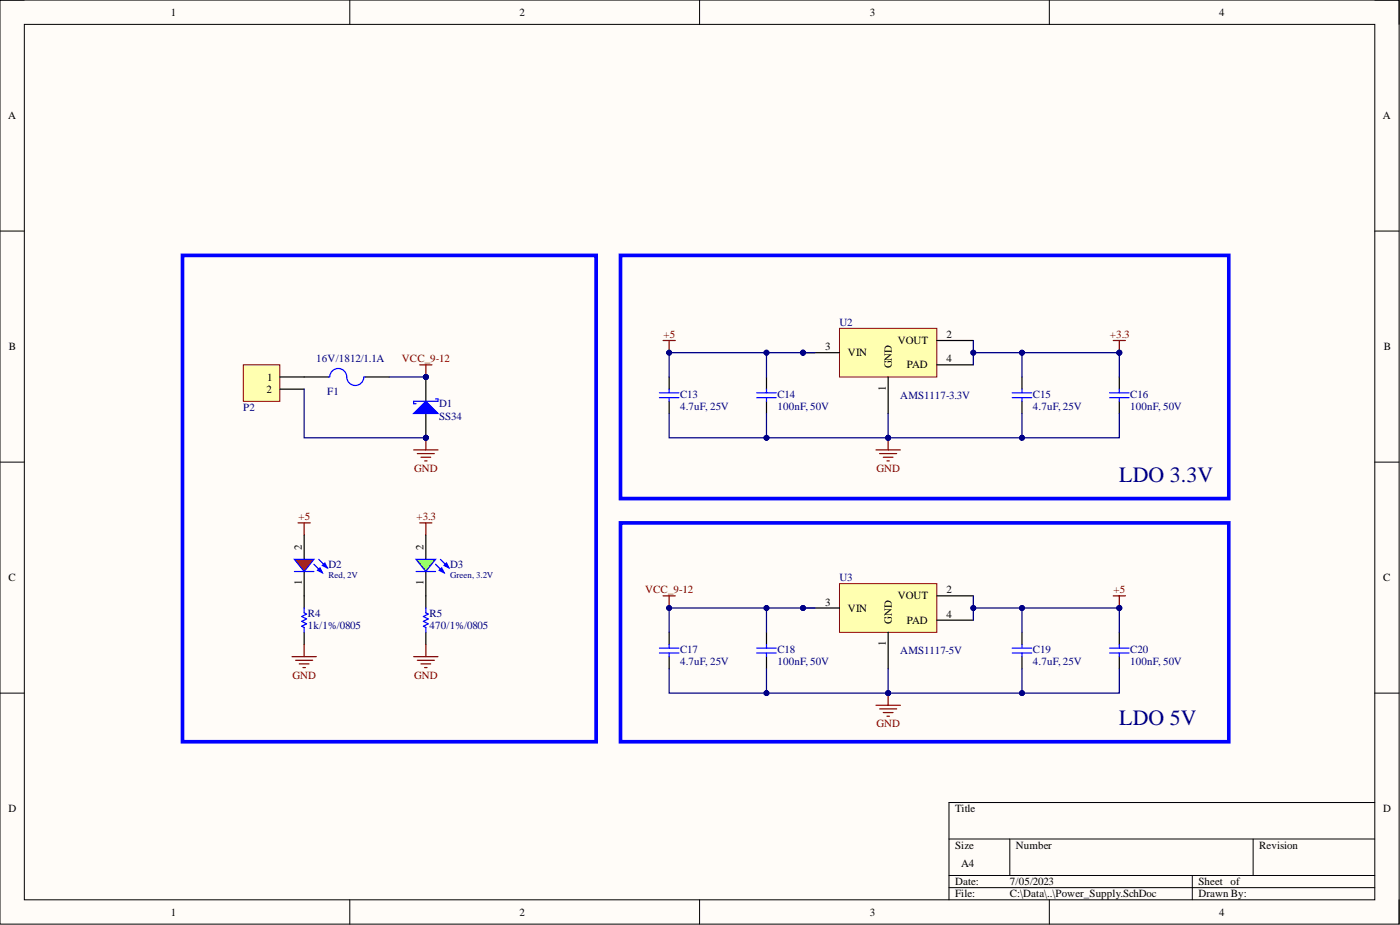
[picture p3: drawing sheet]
<svg xmlns="http://www.w3.org/2000/svg" width="292mm" height="193mm" viewBox="0 0 292 193" stroke-linecap="round" stroke-linejoin="round" font-family="sans-serif">
<defs><g id="words">
<g font-size="4.6" fill="#000080">
<text x="233.5" y="100.5">LDO 3.3V</text>
<text x="233.5" y="151.2">LDO 5V</text>
</g>
<g font-size="2.3">
<text x="35.6" y="3.3">1</text>
<text x="108.4" y="3.3">2</text>
<text x="181.5" y="3.3">3</text>
<text x="254.3" y="3.3">4</text>
<text x="1.7" y="24.9">A</text>
<text x="288.5" y="24.9">A</text>
<text x="187.3" y="71.8">VOUT</text>
<text x="197.5" y="70.5">2</text>
<text x="1.9" y="73.1">B</text>
<text x="172.2" y="73.1">3</text>
<text x="176.9" y="74.3">VIN</text>
<text x="186.1" y="76.9" transform="rotate(-90 186.1 76.9)">GND</text>
<text x="189.2" y="76.9">PAD</text>
<text x="197.5" y="75.6">4</text>
<text x="288.7" y="73.1">B</text>
<text x="55.6" y="81.9">2</text>
<text x="55.8" y="79.4">1</text>
<text x="184.8" y="81.5" transform="rotate(-90 184.8 81.5)">1</text>
<text x="63" y="114.7" transform="rotate(-90 63 114.7)">2</text>
<text x="88.3" y="114.7" transform="rotate(-90 88.3 114.7)">2</text>
<text x="1.8" y="121.3">C</text>
<text x="63" y="122.1" transform="rotate(-90 63 122.1)">1</text>
<text x="88.3" y="122.1" transform="rotate(-90 88.3 122.1)">1</text>
<text x="187.3" y="125.1">VOUT</text>
<text x="197.5" y="123.8">2</text>
<text x="288.6" y="121.3">C</text>
<text x="172.2" y="126.3">3</text>
<text x="176.9" y="127.6">VIN</text>
<text x="186.1" y="130.1" transform="rotate(-90 186.1 130.1)">GND</text>
<text x="189.2" y="130.1">PAD</text>
<text x="197.5" y="128.9">4</text>
<text x="184.8" y="134.8" transform="rotate(-90 184.8 134.8)">1</text>
<text x="1.8" y="169.5">D</text>
<text x="199.3" y="169.5">Title</text>
<text x="288.6" y="169.5">D</text>
<text x="199.3" y="177.1">Size</text>
<text x="212" y="177.1">Number</text>
<text x="262.7" y="177.1">Revision</text>
<text x="199.3" y="184.7">Date:</text>
<text x="200.5" y="180.9">A4</text>
<text x="210.7" y="184.7">7/05/2023</text>
<text x="250" y="184.7">Sheet of</text>
<text x="35.6" y="191">1</text>
<text x="108.4" y="191">2</text>
<text x="181.5" y="191">3</text>
<text x="199.3" y="187.2">File:</text>
<text x="210.7" y="187.2">C:\Data\..\Power_Supply.SchDoc</text>
<text x="250" y="187.2">Drawn By:</text>
<text x="254.3" y="191">4</text>
</g>
<g font-size="2.3" fill="#800000">
<text x="138.4" y="70.5">+5</text>
<text x="231.6" y="70.5">+3.3</text>
<text x="83.9" y="75.6">VCC_9-12</text>
<text x="86.4" y="98.4">GND</text>
<text x="182.9" y="98.4">GND</text>
<text x="62.3" y="108.6">+5</text>
<text x="86.9" y="108.6">+3.3</text>
<text x="134.6" y="123.8">VCC_9-12</text>
<text x="232.3" y="123.8">+5</text>
<text x="61" y="141.6">GND</text>
<text x="86.4" y="141.6">GND</text>
<text x="182.9" y="151.7">GND</text>
</g>
<g font-size="2.3" fill="#000080">
<text x="175.2" y="68">U2</text>
<text x="66" y="75.6">16V/1812/1.1A</text>
<text x="68.3" y="82.5">F1</text>
<text x="141.9" y="83">C13</text>
<text x="162.2" y="83">C14</text>
<text x="187.8" y="83.2">AMS1117-3.3V</text>
<text x="215.5" y="83">C15</text>
<text x="235.8" y="83">C16</text>
<text x="50.8" y="85.7">P2</text>
<text x="91.6" y="87.5">SS34</text>
<text x="91.6" y="85">D1</text>
<text x="141.9" y="85.5">4.7uF, 25V</text>
<text x="162.2" y="85.5">100nF, 50V</text>
<text x="215.5" y="85.5">4.7uF, 25V</text>
<text x="235.8" y="85.5">100nF, 50V</text>
<text x="68.5" y="118.5">D2</text>
<text x="93.9" y="118.5">D3</text>
<text x="175.2" y="121.3">U3</text>
<text x="64.2" y="131.2">1k/1%/0805</text>
<text x="64.2" y="128.6">R4</text>
<text x="89.6" y="131.2">470/1%/0805</text>
<text x="89.6" y="128.6">R5</text>
<text x="141.9" y="136.2">C17</text>
<text x="162.2" y="136.2">C18</text>
<text x="187.8" y="136.5">AMS1117-5V</text>
<text x="215.5" y="136.2">C19</text>
<text x="235.8" y="136.2">C20</text>
<text x="141.9" y="138.8">4.7uF, 25V</text>
<text x="162.2" y="138.8">100nF, 50V</text>
<text x="215.5" y="138.8">4.7uF, 25V</text>
<text x="235.8" y="138.8">100nF, 50V</text>
</g>
<g font-size="1.9" fill="#000080">
<text x="68.5" y="120.6">Red, 2V</text>
<text x="93.9" y="120.6">Green, 3.2V</text>
</g>
</g></defs>
<path d="M0 0h291.9v192.8h-291.9z" fill-rule="evenodd" fill="#fffcf8"/>
<path d="M0 0h291.9v192.8h-291.9z" fill="none" stroke="#000" stroke-width=".21"/>
<path d="M5.1 5.1h281.7v182.6h-281.7z" fill-rule="evenodd" fill="#fffcf8"/>
<g fill="none" stroke="#000" stroke-width=".21">
<path d="M0 0h5.1M5.1 5.1h281.7v182.6h-281.7zM73 0v5.1M146 0v5.1M218.9 0v5.1M286.8 0h5.1v5.1M0 48.2h5.1M286.8 48.2h5.1M0 96.4h5.1M286.8 96.4h5.1M0 144.6h5.1M286.8 144.6h5.1"/>
<path d="M198 175h88.8M210.7 175v7.6M261.5 175v7.6M286.8 167.4h-88.8v20.3M73 187.7v5.1M146 187.7v5.1M198 182.6h88.8M198 185.2h88.8M218.9 187.7v5.1M248.8 182.6v5.1M291.9 187.7v5.1"/>
</g>
<path d="M86.3 93.9h5.1M87.1 94.6h3.5M87.8 95.4h2.1M88.6 96.1h.5M88.8 91.3v2.6" fill="none" stroke="#800000" stroke-width=".25"/>
<circle cx="88.8" cy="91.3" r=".51" fill="#000080"/>
<circle cx="88.8" cy="91.3" r=".51" fill="none" stroke="#000080" stroke-width=".21"/>
<path d="M87.6 76.1h2.5M88.8 76.1v2.5" fill="none" stroke="#800000" stroke-width=".25"/>
<circle cx="88.8" cy="78.6" r=".51" fill="#000080"/>
<circle cx="88.8" cy="78.6" r=".51" fill="none" stroke="#000080" stroke-width=".21"/>
<circle cx="167.5" cy="73.6" r=".51" fill="#000080"/>
<circle cx="167.5" cy="73.6" r=".51" fill="none" stroke="#000080" stroke-width=".21"/>
<path d="M175.2 68.5h20.3v10.1h-20.3z" fill-rule="evenodd" fill="#ffffb0"/>
<path d="M175.2 68.5h20.3v10.1h-20.3z" fill="none" stroke="#800000" stroke-width=".21"/>
<path d="M167.5 73.6h7.7M185.3 78.6v7.7" fill="none" stroke="#000" stroke-width=".25"/>
<circle cx="167.5" cy="73.6" r=".51" fill="#000080"/>
<circle cx="167.5" cy="73.6" r=".51" fill="none" stroke="#000080" stroke-width=".21"/>
<path d="M195.5 71h7.6M195.5 76.1h7.6" fill="none" stroke="#000" stroke-width=".25"/>
<path d="M182.8 93.9h5M183.5 94.6h3.6M184.3 95.4h2M185.1 96.1h.5M185.3 91.3v2.6" fill="none" stroke="#800000" stroke-width=".25"/>
<circle cx="185.3" cy="91.3" r=".51" fill="#000080"/>
<circle cx="185.3" cy="91.3" r=".51" fill="none" stroke="#000080" stroke-width=".21"/>
<path d="M63.5 124.3v2.5M63.5 131.9v2.5M88.8 124.3v2.5M88.8 131.9v2.5" fill="none" stroke="#000" stroke-width=".25"/>
<path d="M63.5 126.8v1.1l.5 .2-1 .5 1 .5-1 .5 1 .5-1 .5 .5 .3v1M88.8 126.8v1.1l.6 .2-1.1 .5 1.1 .5-1.1 .5 1.1 .5-1.1 .5 .5 .3v1" fill="none" stroke="#00f" stroke-width=".25"/>
<g fill="none" stroke="#800000" stroke-width=".25">
<path d="M138.3 71h2.6M139.6 71v2.6M62.2 109.1h2.5M63.5 109.1v2.5M87.6 109.1h2.5M88.8 109.1v2.5M60.9 137h5.1M61.7 137.7h3.5M62.4 138.5h2.1M63.2 139.3h.5M63.5 134.4v2.6M86.3 137h5.1"/>
<path d="M87.1 137.7h3.5M87.8 138.5h2.1M88.6 139.3h.5M88.8 134.4v2.6"/>
</g>
<circle cx="139.6" cy="73.6" r=".51" fill="#000080"/>
<circle cx="139.6" cy="73.6" r=".51" fill="none" stroke="#000080" stroke-width=".21"/>
<path d="M232.3 71h2.5M233.5 71v2.6" fill="none" stroke="#800000" stroke-width=".25"/>
<circle cx="233.5" cy="73.6" r=".51" fill="#000080"/>
<circle cx="233.5" cy="73.6" r=".51" fill="none" stroke="#000080" stroke-width=".21"/>
<path d="M63.5 78.6h5M76.2 78.6h5" fill="none" stroke="#000" stroke-width=".25"/>
<path d="M68.5 78.6h.3M68.8 78.6a1.77 1.77 0 0 1 1.8-1.7 1.77 1.77 0 0 1 1.7 1.7 1.78 1.78 0 0 0 1.8 1.8 1.78 1.78 0 0 0 1.8-1.7M75.9 78.6h.3" fill="none" stroke="#00f" stroke-width=".25"/>
<circle cx="88.8" cy="91.3" r=".51" fill="#000080"/>
<circle cx="88.8" cy="91.3" r=".51" fill="none" stroke="#000080" stroke-width=".21"/>
<circle cx="88.8" cy="78.6" r=".51" fill="#000080"/>
<circle cx="88.8" cy="78.6" r=".51" fill="none" stroke="#000080" stroke-width=".21"/>
<path d="M88.8 86.3v5" fill="none" stroke="#000" stroke-width=".25"/>
<circle cx="88.8" cy="91.3" r=".51" fill="#000080"/>
<circle cx="88.8" cy="91.3" r=".51" fill="none" stroke="#000080" stroke-width=".21"/>
<path d="M88.8 78.6v5.1" fill="none" stroke="#000" stroke-width=".25"/>
<circle cx="88.8" cy="78.6" r=".51" fill="#000080"/>
<circle cx="88.8" cy="78.6" r=".51" fill="none" stroke="#000080" stroke-width=".21"/>
<path d="M86.3 86.3l2.5-2.6 2.6 2.6z" fill="#00f"/>
<path d="M86.3 86.3l2.5-2.6 2.6 2.6zM90.9 83.2h.5v.5h-5.1v.5h.5" fill="none" stroke="#00f" stroke-width=".25"/>
<path d="M129.5 53.3h126.9v50.7h-126.9z" fill="none" stroke="#00f" stroke-width=".76"/>
<path d="M182.8 147.1h5M183.5 147.9h3.6M184.3 148.7h2M185.1 149.4h.5M185.3 144.6v2.5" fill="none" stroke="#800000" stroke-width=".25"/>
<circle cx="185.3" cy="144.6" r=".51" fill="#000080"/>
<circle cx="185.3" cy="144.6" r=".51" fill="none" stroke="#000080" stroke-width=".21"/>
<path d="M232.3 124.3h2.5M233.5 124.3v2.5" fill="none" stroke="#800000" stroke-width=".25"/>
<circle cx="233.5" cy="126.8" r=".51" fill="#000080"/>
<circle cx="233.5" cy="126.8" r=".51" fill="none" stroke="#000080" stroke-width=".21"/>
<circle cx="167.5" cy="126.8" r=".51" fill="#000080"/>
<circle cx="167.5" cy="126.8" r=".51" fill="none" stroke="#000080" stroke-width=".21"/>
<path d="M175.2 121.8h20.3v10.1h-20.3z" fill-rule="evenodd" fill="#ffffb0"/>
<path d="M175.2 121.8h20.3v10.1h-20.3z" fill="none" stroke="#800000" stroke-width=".21"/>
<path d="M167.5 126.8h7.7M185.3 131.9v7.6" fill="none" stroke="#000" stroke-width=".25"/>
<circle cx="167.5" cy="126.8" r=".51" fill="#000080"/>
<circle cx="167.5" cy="126.8" r=".51" fill="none" stroke="#000080" stroke-width=".21"/>
<path d="M195.5 124.3h7.6M195.5 129.4h7.6" fill="none" stroke="#000" stroke-width=".25"/>
<path d="M138.3 124.3h2.6M139.6 124.3v2.5" fill="none" stroke="#800000" stroke-width=".25"/>
<circle cx="139.6" cy="126.8" r=".51" fill="#000080"/>
<circle cx="139.6" cy="126.8" r=".51" fill="none" stroke="#000080" stroke-width=".21"/>
<path d="M129.5 109.1h126.9v45.6h-126.9z" fill="none" stroke="#00f" stroke-width=".76"/>
<path d="M50.8 76.1h7.6v7.6h-7.6z" fill-rule="evenodd" fill="#ffffb0"/>
<path d="M50.8 76.1h7.6v7.6h-7.6z" fill="none" stroke="#800000" stroke-width=".21"/>
<g fill="none" stroke="#000" stroke-width=".25">
<path d="M58.4 78.6h5.1M139.6 78.6v2.6M159.9 78.6v2.6M213.2 78.6v2.6M233.5 78.6v2.6M58.4 81.2h5.1M139.6 83.7v2.6M159.9 83.7v2.6M213.2 83.7v2.6M233.5 83.7v2.6M63.5 111.6v5.1M63.5 119.2v5.1"/>
<path d="M139.6 131.9v2.5M139.6 137v2.5M159.9 131.9v2.5M159.9 137v2.5M213.2 131.9v2.5M213.2 137v2.5M233.5 131.9v2.5M233.5 137v2.5"/>
</g>
<g fill="none" stroke="#00f" stroke-width=".25">
<path d="M137.6 81.9h4M137.6 83h4M139.6 81.2v.7M139.6 83v.7M157.9 81.9h4.1M157.9 83h4.1M159.9 81.2v.7M159.9 83v.7M211.2 81.9h4.1M211.2 83h4.1M213.2 81.2v.7M213.2 83v.7"/>
<path d="M231.5 81.9h4.1M231.5 83h4.1M233.5 81.2v.7M233.5 83v.7M137.6 135.2h4M137.6 136.2h4M139.6 134.4v.8M139.6 136.2v.8M157.9 135.2h4.1M157.9 136.2h4.1M159.9 134.4v.8M159.9 136.2v.8"/>
<path d="M211.2 135.2h4.1M211.2 136.2h4.1M213.2 134.4v.8M213.2 136.2v.8M231.5 135.2h4.1M231.5 136.2h4.1M233.5 134.4v.8M233.5 136.2v.8"/>
</g>
<path d="M61.4 116.7h4.1l-2 2.5z" fill="#f00"/>
<path d="M61.4 116.7h4.1l-2 2.5zM61.4 119.2h4.1M65.5 117.7l1.8 1.8M66.5 116.7l1.8 1.8" fill="none" stroke="#00f" stroke-width=".25"/>
<path d="M67.3 118l.5-.5 .5 1z" fill="#00f"/>
<path d="M67.3 118l.5-.5 .5 1z" fill="none" stroke="#00f" stroke-width=".25"/>
<path d="M66.3 119l.5-.5 .5 1z" fill="#00f"/>
<path d="M66.3 119l.5-.5 .5 1z" fill="none" stroke="#00f" stroke-width=".25"/>
<path d="M88.8 111.6v5.1M88.8 119.2v5.1" fill="none" stroke="#000" stroke-width=".25"/>
<path d="M86.8 116.7h4.1l-2.1 2.5z" fill="#0f0"/>
<path d="M86.8 116.7h4.1l-2.1 2.5zM86.8 119.2h4.1M90.9 117.7l1.8 1.8M91.9 116.7l1.8 1.8" fill="none" stroke="#00f" stroke-width=".25"/>
<path d="M92.7 118l.5-.5 .5 1z" fill="#00f"/>
<path d="M92.7 118l.5-.5 .5 1z" fill="none" stroke="#00f" stroke-width=".25"/>
<path d="M91.6 119l.5-.5 .6 1z" fill="#00f"/>
<path d="M91.6 119l.5-.5 .6 1z" fill="none" stroke="#00f" stroke-width=".25"/>
<path d="M38.1 53.3h86.3v101.4h-86.3z" fill="none" stroke="#00f" stroke-width=".76"/>
<path d="M63.5 81.2v10.1h25.3" fill="none" stroke="#000080" stroke-width=".25"/>
<circle cx="88.8" cy="91.3" r=".51" fill="#000080"/>
<circle cx="88.8" cy="91.3" r=".51" fill="none" stroke="#000080" stroke-width=".21"/>
<path d="M81.2 78.6h7.6" fill="none" stroke="#000080" stroke-width=".25"/>
<circle cx="88.8" cy="78.6" r=".51" fill="#000080"/>
<circle cx="88.8" cy="78.6" r=".51" fill="none" stroke="#000080" stroke-width=".21"/>
<path d="M185.3 86.3v5" fill="none" stroke="#000080" stroke-width=".25"/>
<circle cx="185.3" cy="91.3" r=".51" fill="#000080"/>
<circle cx="185.3" cy="91.3" r=".51" fill="none" stroke="#000080" stroke-width=".21"/>
<path d="M233.5 73.6v5" fill="none" stroke="#000080" stroke-width=".25"/>
<circle cx="233.5" cy="73.6" r=".51" fill="#000080"/>
<circle cx="233.5" cy="73.6" r=".51" fill="none" stroke="#000080" stroke-width=".21"/>
<path d="M159.9 86.3v5" fill="none" stroke="#000080" stroke-width=".25"/>
<circle cx="159.9" cy="91.3" r=".51" fill="#000080"/>
<circle cx="159.9" cy="91.3" r=".51" fill="none" stroke="#000080" stroke-width=".21"/>
<path d="M159.9 73.6v5" fill="none" stroke="#000080" stroke-width=".25"/>
<circle cx="159.9" cy="73.6" r=".51" fill="#000080"/>
<circle cx="159.9" cy="73.6" r=".51" fill="none" stroke="#000080" stroke-width=".21"/>
<path d="M213.2 86.3v5" fill="none" stroke="#000080" stroke-width=".25"/>
<circle cx="213.2" cy="91.3" r=".51" fill="#000080"/>
<circle cx="213.2" cy="91.3" r=".51" fill="none" stroke="#000080" stroke-width=".21"/>
<path d="M213.2 73.6v5" fill="none" stroke="#000080" stroke-width=".25"/>
<circle cx="213.2" cy="73.6" r=".51" fill="#000080"/>
<circle cx="213.2" cy="73.6" r=".51" fill="none" stroke="#000080" stroke-width=".21"/>
<path d="M139.6 86.3v5h93.9v-5" fill="none" stroke="#000080" stroke-width=".25"/>
<circle cx="159.9" cy="91.3" r=".51" fill="#000080"/>
<circle cx="159.9" cy="91.3" r=".51" fill="none" stroke="#000080" stroke-width=".21"/>
<circle cx="185.3" cy="91.3" r=".51" fill="#000080"/>
<circle cx="185.3" cy="91.3" r=".51" fill="none" stroke="#000080" stroke-width=".21"/>
<circle cx="213.2" cy="91.3" r=".51" fill="#000080"/>
<circle cx="213.2" cy="91.3" r=".51" fill="none" stroke="#000080" stroke-width=".21"/>
<path d="M170.1 73.6h-30.5v5" fill="none" stroke="#000080" stroke-width=".25"/>
<circle cx="139.6" cy="73.6" r=".51" fill="#000080"/>
<circle cx="139.6" cy="73.6" r=".51" fill="none" stroke="#000080" stroke-width=".21"/>
<circle cx="159.9" cy="73.6" r=".51" fill="#000080"/>
<circle cx="159.9" cy="73.6" r=".51" fill="none" stroke="#000080" stroke-width=".21"/>
<circle cx="167.5" cy="73.6" r=".51" fill="#000080"/>
<circle cx="167.5" cy="73.6" r=".51" fill="none" stroke="#000080" stroke-width=".21"/>
<path d="M203.1 73.6h30.4" fill="none" stroke="#000080" stroke-width=".25"/>
<circle cx="203.1" cy="73.6" r=".51" fill="#000080"/>
<circle cx="203.1" cy="73.6" r=".51" fill="none" stroke="#000080" stroke-width=".21"/>
<circle cx="213.2" cy="73.6" r=".51" fill="#000080"/>
<circle cx="213.2" cy="73.6" r=".51" fill="none" stroke="#000080" stroke-width=".21"/>
<circle cx="233.5" cy="73.6" r=".51" fill="#000080"/>
<circle cx="233.5" cy="73.6" r=".51" fill="none" stroke="#000080" stroke-width=".21"/>
<path d="M203.1 71v5.1" fill="none" stroke="#000080" stroke-width=".25"/>
<circle cx="203.1" cy="73.6" r=".51" fill="#000080"/>
<circle cx="203.1" cy="73.6" r=".51" fill="none" stroke="#000080" stroke-width=".21"/>
<path d="M185.3 139.5v5.1" fill="none" stroke="#000080" stroke-width=".25"/>
<circle cx="185.3" cy="144.6" r=".51" fill="#000080"/>
<circle cx="185.3" cy="144.6" r=".51" fill="none" stroke="#000080" stroke-width=".21"/>
<path d="M233.5 126.8v5.1" fill="none" stroke="#000080" stroke-width=".25"/>
<circle cx="233.5" cy="126.8" r=".51" fill="#000080"/>
<circle cx="233.5" cy="126.8" r=".51" fill="none" stroke="#000080" stroke-width=".21"/>
<path d="M159.9 139.5v5.1" fill="none" stroke="#000080" stroke-width=".25"/>
<circle cx="159.9" cy="144.6" r=".51" fill="#000080"/>
<circle cx="159.9" cy="144.6" r=".51" fill="none" stroke="#000080" stroke-width=".21"/>
<path d="M159.9 126.8v5.1" fill="none" stroke="#000080" stroke-width=".25"/>
<circle cx="159.9" cy="126.8" r=".51" fill="#000080"/>
<circle cx="159.9" cy="126.8" r=".51" fill="none" stroke="#000080" stroke-width=".21"/>
<path d="M213.2 139.5v5.1" fill="none" stroke="#000080" stroke-width=".25"/>
<circle cx="213.2" cy="144.6" r=".51" fill="#000080"/>
<circle cx="213.2" cy="144.6" r=".51" fill="none" stroke="#000080" stroke-width=".21"/>
<path d="M213.2 126.8v5.1" fill="none" stroke="#000080" stroke-width=".25"/>
<circle cx="213.2" cy="126.8" r=".51" fill="#000080"/>
<circle cx="213.2" cy="126.8" r=".51" fill="none" stroke="#000080" stroke-width=".21"/>
<path d="M139.6 139.5v5.1h93.9v-5.1" fill="none" stroke="#000080" stroke-width=".25"/>
<circle cx="159.9" cy="144.6" r=".51" fill="#000080"/>
<circle cx="159.9" cy="144.6" r=".51" fill="none" stroke="#000080" stroke-width=".21"/>
<circle cx="185.3" cy="144.6" r=".51" fill="#000080"/>
<circle cx="185.3" cy="144.6" r=".51" fill="none" stroke="#000080" stroke-width=".21"/>
<circle cx="213.2" cy="144.6" r=".51" fill="#000080"/>
<circle cx="213.2" cy="144.6" r=".51" fill="none" stroke="#000080" stroke-width=".21"/>
<path d="M170.1 126.8h-30.5v5.1" fill="none" stroke="#000080" stroke-width=".25"/>
<circle cx="139.6" cy="126.8" r=".51" fill="#000080"/>
<circle cx="139.6" cy="126.8" r=".51" fill="none" stroke="#000080" stroke-width=".21"/>
<circle cx="159.9" cy="126.8" r=".51" fill="#000080"/>
<circle cx="159.9" cy="126.8" r=".51" fill="none" stroke="#000080" stroke-width=".21"/>
<circle cx="167.5" cy="126.8" r=".51" fill="#000080"/>
<circle cx="167.5" cy="126.8" r=".51" fill="none" stroke="#000080" stroke-width=".21"/>
<path d="M203.1 126.8h30.4" fill="none" stroke="#000080" stroke-width=".25"/>
<circle cx="203.1" cy="126.8" r=".51" fill="#000080"/>
<circle cx="203.1" cy="126.8" r=".51" fill="none" stroke="#000080" stroke-width=".21"/>
<circle cx="213.2" cy="126.8" r=".51" fill="#000080"/>
<circle cx="213.2" cy="126.8" r=".51" fill="none" stroke="#000080" stroke-width=".21"/>
<circle cx="233.5" cy="126.8" r=".51" fill="#000080"/>
<circle cx="233.5" cy="126.8" r=".51" fill="none" stroke="#000080" stroke-width=".21"/>
<path d="M203.1 124.3v5.1" fill="none" stroke="#000080" stroke-width=".25"/>
<circle cx="203.1" cy="126.8" r=".51" fill="#000080"/>
<circle cx="203.1" cy="126.8" r=".51" fill="none" stroke="#000080" stroke-width=".21"/>
<use href="#words"/>
</svg>
